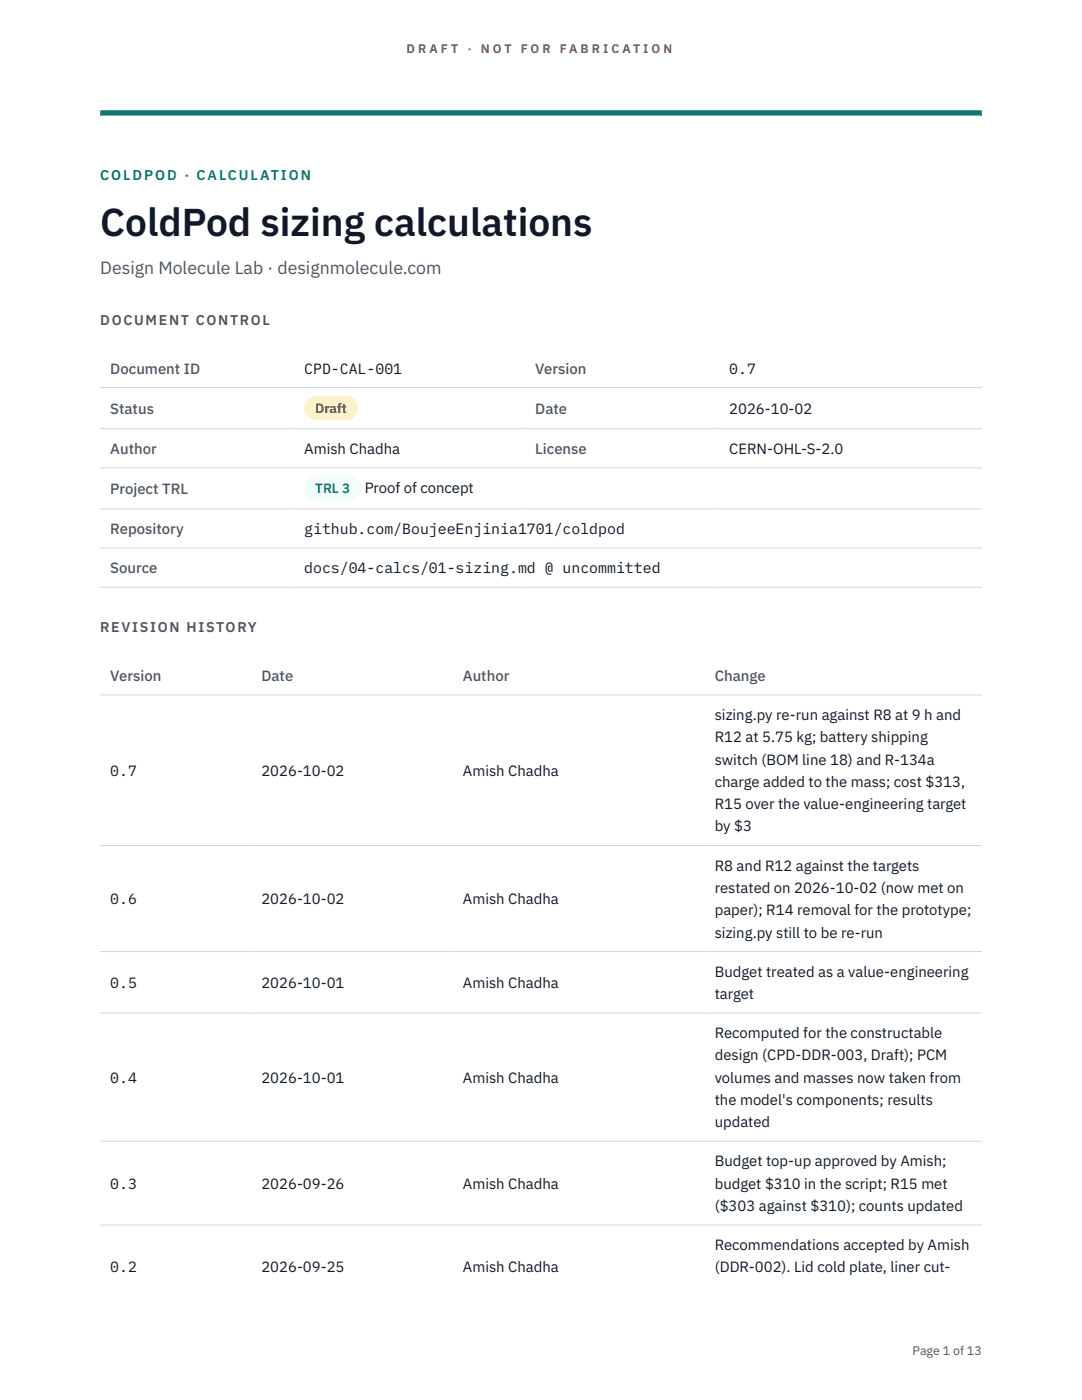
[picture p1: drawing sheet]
<svg xmlns="http://www.w3.org/2000/svg" width="216mm" height="279mm" viewBox="0 0 216 279" stroke-linecap="round" stroke-linejoin="round" font-family="sans-serif">
<defs><g id="words">
<text font-size="7.8" fill="#111827" x="20" y="47.1">ColdPod sizing calculations</text>
<text font-size="3.5" fill="#4b5563" x="20" y="54.6">Design Molecule Lab · designmolecule.com</text>
<g font-size="3" fill="#4b5563">
<text x="22" y="74.5">Document ID</text>
<text x="106.8" y="74.5">Version</text>
<text x="22" y="82.6">Status</text>
<text x="106.8" y="82.6">Date</text>
<text x="22" y="90.6">Author</text>
<text x="106.8" y="90.6">License</text>
<text x="22" y="98.6">Project TRL</text>
<text x="22" y="106.6">Repository</text>
<text x="22" y="114.4">Source</text>
<text x="22" y="135.9">Version</text>
<text x="52.2" y="135.9">Date</text>
<text x="92.4" y="135.9">Author</text>
<text x="142.6" y="135.9">Change</text>
</g>
<g font-size="3" fill="#111827">
<text x="60.7" y="74.5">CPD-CAL-001</text>
<text x="145.5" y="74.5">0.7</text>
<text x="145.5" y="82.6">2026-10-02</text>
<text x="60.7" y="90.6">Amish Chadha</text>
<text x="145.5" y="90.6">CERN-OHL-S-2.0</text>
<text x="72.8" y="98.5">Proof of concept</text>
<text x="60.7" y="106.6">github.com/BoujeeEnjinia1701/coldpod</text>
<text x="60.7" y="114.4">docs/04-calcs/01-sizing.md @ uncommitted</text>
<text x="142.6" y="143.7">sizing.py re-run against R8 at 9 h and</text>
<text x="142.6" y="148.2">R12 at 5.75 kg; battery shipping</text>
<text x="22" y="154.8">0.7</text>
<text x="52.2" y="154.8">2026-10-02</text>
<text x="92.4" y="154.8">Amish Chadha</text>
<text x="142.6" y="152.6">switch (BOM line 18) and R-134a</text>
<text x="142.6" y="157.1">charge added to the mass; cost $313,</text>
<text x="142.6" y="161.5">R15 over the value-engineering target</text>
<text x="142.6" y="165.9">by $3</text>
<text x="142.6" y="173.8">R8 and R12 against the targets</text>
<text x="142.6" y="178.2">restated on 2026-10-02 (now met on</text>
<text x="22" y="180.4">0.6</text>
<text x="52.2" y="180.4">2026-10-02</text>
<text x="92.4" y="180.4">Amish Chadha</text>
<text x="142.6" y="182.7">paper); R14 removal for the prototype;</text>
<text x="142.6" y="187.1">sizing.py still to be re-run</text>
<text x="22" y="197.1">0.5</text>
<text x="52.2" y="197.1">2026-10-01</text>
<text x="92.4" y="197.1">Amish Chadha</text>
<text x="142.6" y="194.9">Budget treated as a value-engineering</text>
<text x="142.6" y="199.4">target</text>
<text x="142.6" y="207.2">Recomputed for the constructable</text>
<text x="142.6" y="211.6">design (CPD-DDR-003, Draft); PCM</text>
<text x="22" y="216.1">0.4</text>
<text x="52.2" y="216.1">2026-10-01</text>
<text x="92.4" y="216.1">Amish Chadha</text>
<text x="142.6" y="216.1">volumes and masses now taken from</text>
<text x="142.6" y="220.5">the model's components; results</text>
<text x="142.6" y="225">updated</text>
<text x="142.6" y="232.8">Budget top-up approved by Amish;</text>
<text x="22" y="237.2">0.3</text>
<text x="52.2" y="237.2">2026-09-26</text>
<text x="92.4" y="237.2">Amish Chadha</text>
<text x="142.6" y="237.2">budget $310 in the script; R15 met</text>
<text x="142.6" y="241.7">($303 against $310); counts updated</text>
<text x="142.6" y="249.5">Recommendations accepted by Amish</text>
<text x="22" y="253.9">0.2</text>
<text x="52.2" y="253.9">2026-09-25</text>
<text x="92.4" y="253.9">Amish Chadha</text>
<text x="142.6" y="253.9">(DDR-002). Lid cold plate, liner cut-</text>
</g>
<text font-size="2.8" fill="#0f766e" x="20" y="36">COLDPOD · CALCULATION</text>
<g font-size="2.8" fill="#4b5563">
<text x="20" y="64.8">DOCUMENT CONTROL</text>
<text x="20" y="126.2">REVISION HISTORY</text>
</g>
<text font-size="2.7" fill="#92400e" x="62.9" y="82.5">Draft</text>
<text font-size="2.7" fill="#0f766e" x="62.9" y="98.5">TRL 3</text>
<g font-size="2.5" fill="#b45309">
<text x="81.1" y="10.5">D R A F T</text>
<text x="93.3" y="10.5">·</text>
<text x="95.9" y="10.5">N O T</text>
<text x="103.9" y="10.5">F O R</text>
<text x="111.7" y="10.5">F A B R I C A T I O N</text>
</g>
<text font-size="2.5" fill="#4b5563" x="182.1" y="270.3">Page 1 of 13</text>
</g></defs>
<path d="M20 23.1h175.9zM20 22h175.9v1.1h-175.9z" fill-rule="evenodd" fill="#0f766e"/>
<path d="M20 77.3h175.9M20 85.5h175.9M20 93.4h175.9M20 101.6h175.9M20 109.4h175.9M20 117.2h175.9M20 138.7h175.9M20 168.7h175.9M20 189.9h175.9M20 202.2h175.9M20 227.8h175.9M20 244.5h175.9" fill="none" stroke="#d1d5db" stroke-width=".2"/>
<path d="M60.7 79h10.7v4.9h-10.7z" fill="#fef3c7"/>
<path d="M60.7 95.1h11.4v4.8h-11.4z" fill="#f0fdfa"/>
<use href="#words"/>
</svg>
